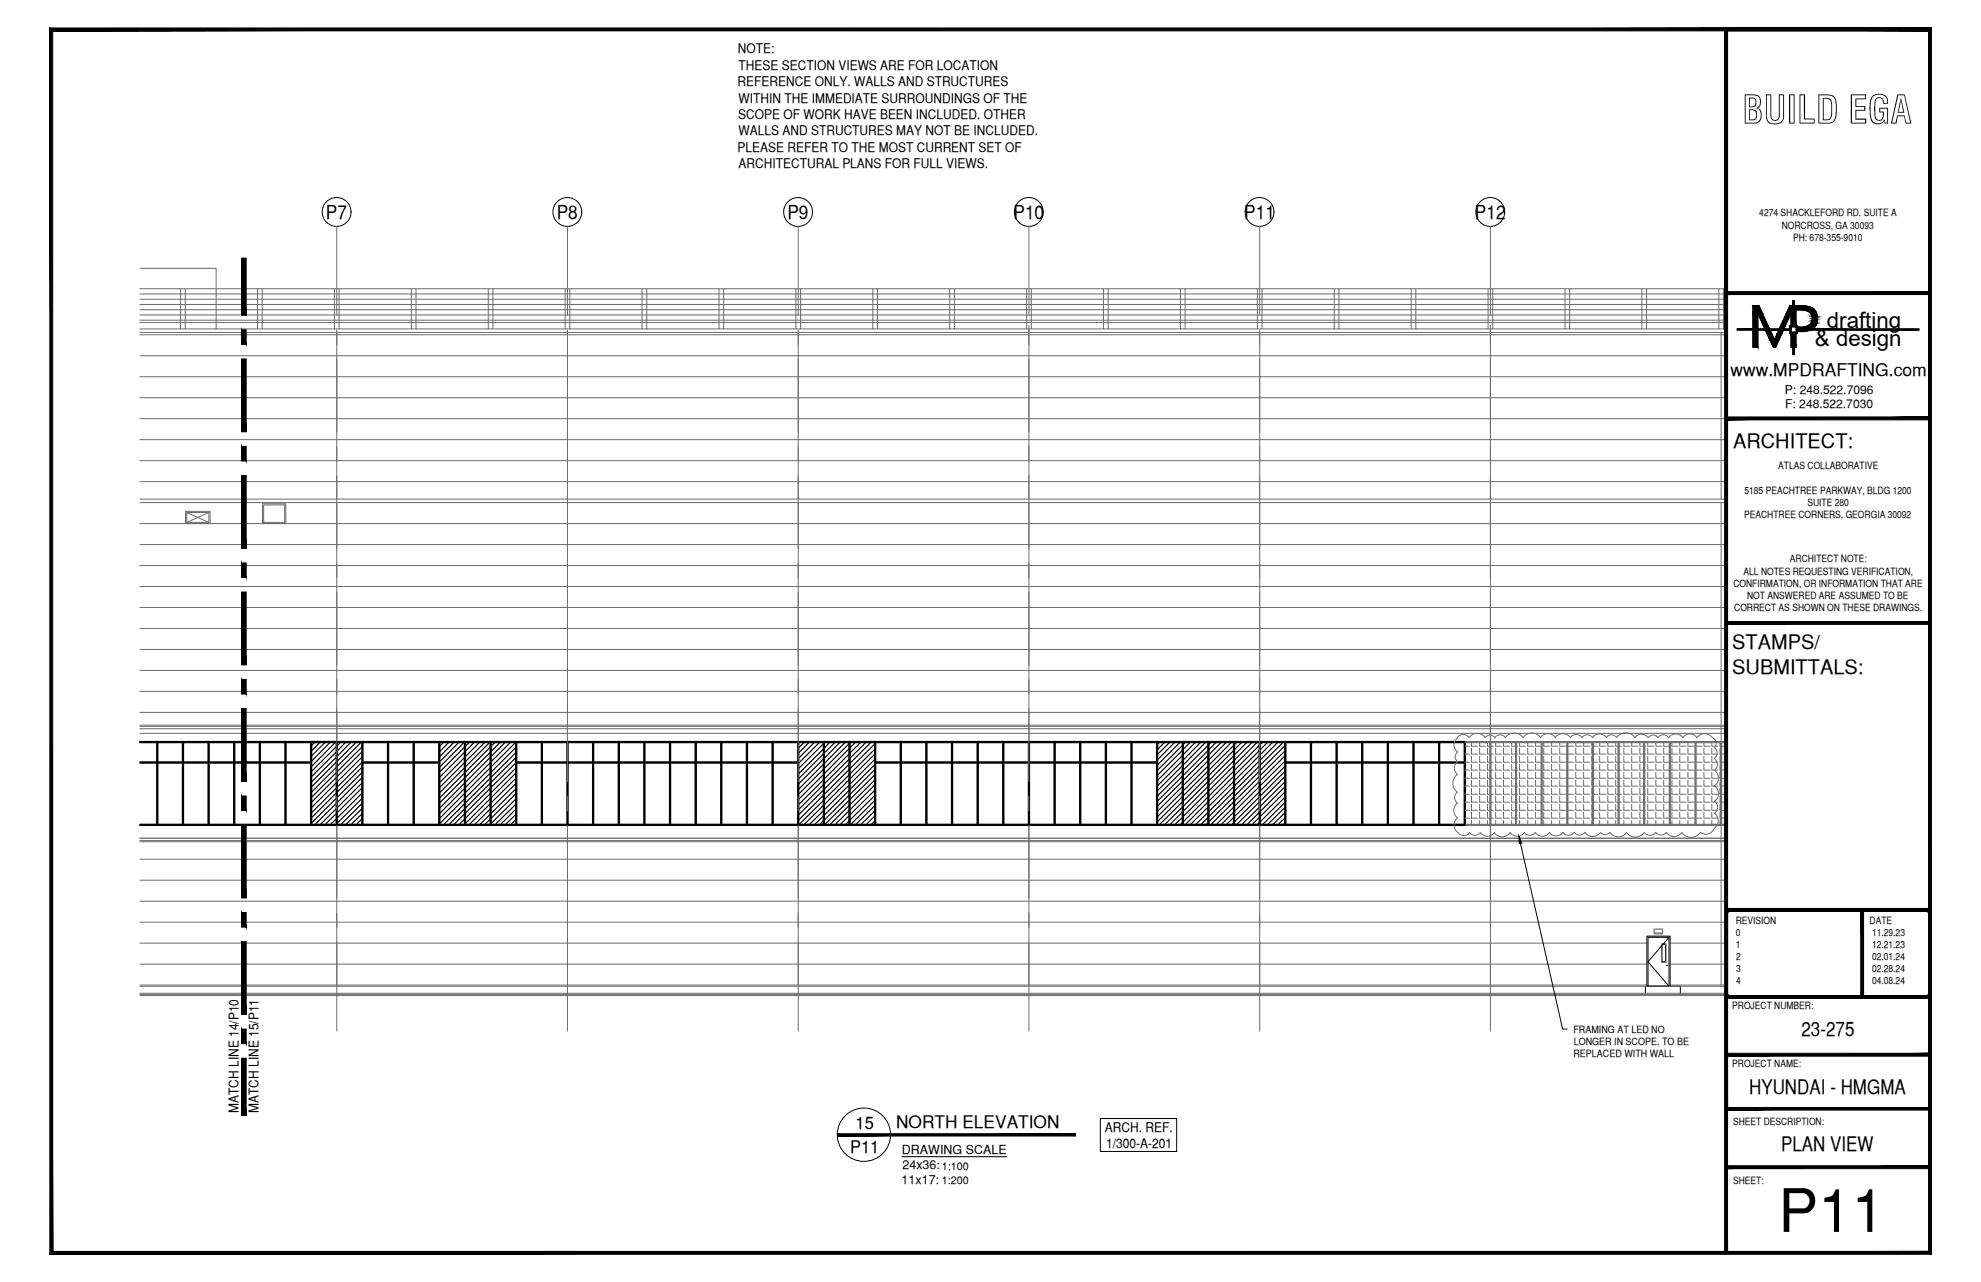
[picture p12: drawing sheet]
<svg xmlns="http://www.w3.org/2000/svg" width="432mm" height="279mm" viewBox="0 0 432 279" stroke-linecap="round" stroke-linejoin="round" font-family="sans-serif">
<defs><g id="words">
<text font-size="13.1" x="387.6" y="268.5">P11</text>
<text font-size="8.5" x="379.8" y="26.9">BUILD EGA</text>
<g font-size="4.9">
<text x="398.2" y="71.5">drafting</text>
<text x="395.6" y="75.5">&amp; design</text>
</g>
<g font-size="4.4">
<text x="377.8" y="97.5">ARCHITECT:</text>
<text x="377.6" y="141.5">STAMPS/</text>
<text x="377.6" y="146.9">SUBMITTALS:</text>
<text x="392.7" y="225.8">23-275</text>
<text x="381.3" y="238.5">HYUNDAI - HMGMA</text>
<text x="388.2" y="250.8">PLAN VIEW</text>
</g>
<g font-size="4.2">
<text x="71.1" y="47.8">P7</text>
<text x="121.3" y="47.8">P8</text>
<text x="171.6" y="47.8">P9</text>
<text x="220.9" y="47.8">P10</text>
<text x="271.2" y="47.8">P11</text>
<text x="321.5" y="47.8">P12</text>
</g>
<g font-size="3.8">
<text x="377.2" y="82">www.MPDRAFTING.com</text>
<text x="186.5" y="246">15</text>
<text x="195.3" y="245.7">NORTH ELEVATION</text>
<text x="185.3" y="251.2">P11</text>
</g>
<g font-size="2.9">
<text x="160.8" y="11.6">NOTE:</text>
<text x="161" y="15.2">THESE SECTION VIEWS ARE FOR LOCATION</text>
<text x="160.8" y="18.8">REFERENCE ONLY. WALLS AND STRUCTURES</text>
<text x="161" y="22.4">WITHIN THE IMMEDIATE SURROUNDINGS OF THE</text>
<text x="160.9" y="25.9">SCOPE OF WORK HAVE BEEN INCLUDED. OTHER</text>
<text x="161" y="29.5">WALLS AND STRUCTURES MAY NOT BE INCLUDED.</text>
<text x="160.8" y="33">PLEASE REFER TO THE MOST CURRENT SET OF</text>
<text x="161" y="36.6">ARCHITECTURAL PLANS FOR FULL VIEWS.</text>
<text x="52" y="242.6" transform="rotate(-90 52 242.6)">MATCH LINE 14/P10</text>
<text x="56.3" y="242.6" transform="rotate(-90 56.3 242.6)">MATCH LINE 15/P11</text>
<text x="240.9" y="246.6">ARCH. REF.</text>
<text x="241.1" y="250.1">1/300-A-201</text>
</g>
<g font-size="2.7">
<text x="196.6" y="251.5">DRAWING SCALE</text>
<text x="196.7" y="254.8">24x36:</text>
<text x="196.5" y="258.1">11x17:</text>
</g>
<g font-size="2.6">
<text x="389.1" y="85.8">P: 248.522.7096</text>
<text x="389.1" y="89">F: 248.522.7030</text>
</g>
<g font-size="2.4">
<text x="205.3" y="255">1:100</text>
<text x="205.3" y="258.1">1:200</text>
</g>
<g font-size="2.2">
<text x="383.5" y="47.1">4274 SHACKLEFORD RD. SUITE A</text>
<text x="388.4" y="49.8">NORCROSS, GA 30093</text>
<text x="390.8" y="52.5">PH: 678-355-9010</text>
<text x="380.2" y="107.6">5185 PEACHTREE PARKWAY, BLDG 1200</text>
<text x="387.6" y="102.3">ATLAS COLLABORATIVE</text>
<text x="380.2" y="113">PEACHTREE CORNERS, GEORGIA 30092</text>
<text x="394" y="110.3">SUITE 280</text>
<text x="380" y="125.2">ALL NOTES REQUESTING VERIFICATION,</text>
<text x="390.1" y="122.6">ARCHITECT NOTE:</text>
<text x="377.8" y="127.9">CONFIRMATION, OR INFORMATION THAT ARE</text>
<text x="380.8" y="130.6">NOT ANSWERED ARE ASSUMED TO BE</text>
<text x="378" y="133.2">CORRECT AS SHOWN ON THESE DRAWINGS.</text>
<text x="378.3" y="201.3">REVISION</text>
<text x="378.4" y="204">0</text>
<text x="407.5" y="201.3">DATE</text>
<text x="408" y="204">11.29.23</text>
<text x="378.3" y="206.6">1</text>
<text x="378.5" y="209.2">2</text>
<text x="408" y="206.6">12.21.23</text>
<text x="408" y="209.2">02.01.24</text>
<text x="378.5" y="211.9">3</text>
<text x="378.5" y="214.5">4</text>
<text x="408" y="211.9">02.28.24</text>
<text x="408" y="214.5">04.08.24</text>
<text x="377.6" y="219.9">PROJECT NUMBER:</text>
<text x="343" y="225">FRAMING AT LED NO</text>
<text x="343" y="227.7">LONGER IN SCOPE. TO BE</text>
<text x="343" y="230.4">REPLACED WITH WALL</text>
<text x="377.6" y="232.5">PROJECT NAME:</text>
<text x="377.8" y="245.2">SHEET DESCRIPTION:</text>
<text x="377.8" y="257.9">SHEET:</text>
</g>
</g></defs>
<!-- layer: LIGHT_2 -->
<g fill="none" stroke="#6c6c6c" stroke-width=".22">
<path d="M30.5 58.5h16.6v13.2M30.5 64.1h345.7M30.5 65.2h345.7M30.5 66.4h345.7M30.5 67.5h345.7M30.5 68.6h345.7M30.5 69.8h345.7M30.5 62.9h345.7M30.5 77.5h345.7M30.5 73h345.7M30.5 70.3h345.7M30.5 72.5h345.7"/>
<path d="M30.5 71.7h345.7M39.4 62.9v8.8M40.4 62.9v8.8M56.1 62.9v8.8M57.1 62.9v8.8M72.9 62.9v8.8M73.4 72.5v36.3M73.9 62.9v8.8M89.7 62.9v8.8M90.7 62.9v8.8M106.4 62.9v8.8M107.4 62.9v8.8"/>
<path d="M123.2 62.9v8.8M123.7 72.5v36.3M124.2 62.9v8.8M140 62.9v8.8M141 62.9v8.8M156.7 62.9v8.8M157.7 62.9v8.8M173.5 62.9v8.8M174 72.5v36.3M174.5 62.9v8.8M190.2 62.9v8.8M191.3 62.9v8.8"/>
<path d="M207 62.9v8.8M208 62.9v8.8M223.8 62.9v8.8M224.3 70.9v37.9M224.8 62.9v8.8M240.5 62.9v8.8M241.6 62.9v8.8M257.3 62.9v8.8M258.3 62.9v8.8M274.1 62.9v8.8M274.6 72.5v36.3M275.1 62.9v8.8"/>
<path d="M290.8 62.9v8.8M291.8 62.9v8.8M307.6 62.9v8.8M308.6 62.9v8.8M324.4 62.9v8.8M324.9 70.9v37.9M325.4 62.9v8.8M341.1 62.9v8.8M342.1 62.9v8.8M357.9 62.9v8.8M358.9 62.9v8.8M374.6 62.9v8.8"/>
<path d="M375.2 72.5v36.3M375.7 62.9v8.8M30.5 95.8h345.7M30.5 91.2h345.7M30.5 86.7h345.7M30.5 82.1h345.7M30.5 100.4h345.7M30.5 105h345.7M30.5 118.7h345.7M30.5 114.1h345.7M30.5 109.5h345.7M30.5 108.8h345.7"/>
<path d="M40.4 111.4h5.4v2.7h-5.4zM40.7 111.7h4.8v2.2h-4.8zM40.7 111.7l4.8 2.2M45.5 111.7l-4.8 2.2M57.2 109.8h5.1v4.3h-5.1zM57.5 110h4.5v3.9h-4.5zM73.4 109.5v105.4M123.7 109.5v105.2M174 109.5v105.2M224.3 109.5v105.2M274.6 109.5v105.2M324.9 109.5v105.2"/>
<path d="M375.2 109.5v105.2M30.5 137h345.7M30.5 132.4h345.7M30.5 127.8h345.7M30.5 123.3h345.7M30.5 159.8h345.7M30.5 155.3h345.7M30.5 150.7h345.7M30.5 146.1h345.7M30.5 141.5h345.7M30.5 158.8h345.7M30.5 158.3h345.7"/>
<path d="M30.5 158.1h345.7M319.3 162.6h1M319.3 164.3h1M319.3 166.1h1M319.3 167.8h1M319.3 169.6h1M319.3 171.3h1M319.3 173.1h1M319.3 174.8h1M319.3 176.6h1M319.3 178.3h1M319.4 179.9h56.8"/>
<path d="M319.4 161.6h56.8M319.4 179.6h56.8M319.4 161.9h56.8M319.4 179.8h56.8M319.4 161.7h56.8M320.7 161.7v.9h1.3M320.7 163.1v1.2h1.3M320.7 164.8v1.3h1.3M320.7 166.6v1.2h1.3M320.7 168.3v1.3h1.3M320.7 170.1v1.2h1.3M320.7 171.8v1.3h1.3"/>
<path d="M320.7 173.5v1.3h1.3M320.7 175.3v1.3h1.3M320.7 177v1.3h1.3M320.7 178.8v1M322.5 161.7v.9h1.3M322.5 163.1v1.2h1.3M322.5 164.8v1.3h1.3M322.5 166.6v1.2h1.3M322.5 168.3v1.3h1.3M322.5 170.1v1.2h1.3M322.5 171.8v1.3h1.3M322.5 173.5v1.3h1.3"/>
<path d="M322.5 175.3v1.3h1.3M322.5 177v1.3h1.3M322.5 178.8v1M324.2 161.7v.9h1.3M324.2 163.1v1.2h1.3M324.2 164.8v1.3h1.3M324.2 166.6v1.2h1.3M324.2 168.3v1.3h1.3M324.2 170.1v1.2h1.3M324.2 171.8v1.3h1.3M324.2 173.5v1.3h1.3M324.2 175.3v1.3h1.3"/>
<path d="M324.2 177v1.3h1.3M324.2 178.8v1M324.7 161.6v18.3M325 161.6v18.3M326 161.7v.9h1.3M326 163.1v1.2h1.3M326 164.8v1.3h1.3M326 166.6v1.2h1.3M326 168.3v1.3h1.3M326 170.1v1.2h1.3M326 171.8v1.3h1.3M326 173.5v1.3h1.3"/>
<path d="M326 175.3v1.3h1.3M326 177v1.3h1.3M326 178.8v1M327.7 161.7v.9h1.3M327.7 163.1v1.2h1.3M327.7 164.8v1.3h1.3M327.7 166.6v1.2h1.3M327.7 168.3v1.3h1.3M327.7 170.1v1.2h1.3M327.7 171.8v1.3h1.3M327.7 173.5v1.3h1.3M327.7 175.3v1.3h1.3"/>
<path d="M327.7 177v1.3h1.3M327.7 178.8v1M329.5 161.7v.9h1.3M329.5 163.1v1.2h1.3M329.5 164.8v1.3h1.3M329.5 166.6v1.2h1.3M329.5 168.3v1.3h1.3M329.5 170.1v1.2h1.3M329.5 171.8v1.3h1.3M329.5 173.5v1.3h1.3M329.5 175.3v1.3h1.3M329.5 177v1.3h1.3"/>
<path d="M329.5 178.8v1M330.3 161.6v18.3M330.5 161.6v18.3M330.6 161.6v18.3M331.2 161.7v.9h1.3M331.2 163.1v1.2h1.3M331.2 164.8v1.3h1.3M331.2 166.6v1.2h1.3M331.2 168.3v1.3h1.3M331.2 170.1v1.2h1.3M331.2 171.8v1.3h1.3M331.2 173.5v1.3h1.3"/>
<path d="M331.2 175.3v1.3h1.3M331.2 177v1.3h1.3M331.2 178.8v1M333 161.7v.9h1.3M333 163.1v1.2h1.3M333 164.8v1.3h1.3M333 166.6v1.2h1.3M333 168.3v1.3h1.3M333 170.1v1.2h1.3M333 171.8v1.3h1.3M333 173.5v1.3h1.3M333 175.3v1.3h1.3"/>
<path d="M333 177v1.3h1.3M333 178.8v1M334.7 161.7v.9h1.3M334.7 163.1v1.2h1.3M334.7 164.8v1.3h1.3M334.7 166.6v1.2h1.3M334.7 168.3v1.3h1.3M334.7 170.1v1.2h1.3M334.7 171.8v1.3h1.3M334.7 173.5v1.3h1.3M334.7 175.3v1.3h1.3M334.7 177v1.3h1.3"/>
<path d="M334.7 178.8v1M335.9 161.6v18.3M336 161.6v18.3M336.2 161.6v18.3M336.5 161.7v.9h1.3M336.5 163.1v1.2h1.3M336.5 164.8v1.3h1.3M336.5 166.6v1.2h1.3M336.5 168.3v1.3h1.3M336.5 170.1v1.2h1.3M336.5 171.8v1.3h1.3M336.5 173.5v1.3h1.3"/>
<path d="M336.5 175.3v1.3h1.3M336.5 177v1.3h1.3M336.5 178.8v1M338.2 161.7v.9h1.3M338.2 163.1v1.2h1.3M338.2 164.8v1.3h1.3M338.2 166.6v1.2h1.3M338.2 168.3v1.3h1.3M338.2 170.1v1.2h1.3M338.2 171.8v1.3h1.3M338.2 173.5v1.3h1.3M338.2 175.3v1.3h1.3"/>
<path d="M338.2 177v1.3h1.3M338.2 178.8v1M340 161.7v.9h1.2M340 163.1v1.2h1.2M340 164.8v1.3h1.2M340 166.6v1.2h1.2M340 168.3v1.3h1.2M340 170.1v1.2h1.2M340 171.8v1.3h1.2M340 173.5v1.3h1.2M340 175.3v1.3h1.2M340 177v1.3h1.2"/>
<path d="M340 178.8v1M341.5 161.6v18.3M341.6 179.6v-17.7h5.6v17.7M341.6 161.6v18.3M341.7 161.7v.9h1.3M341.7 163.1v1.2h1.3M341.7 164.8v1.3h1.3M341.7 166.6v1.2h1.3M341.7 168.3v1.3h1.3M341.7 170.1v1.2h1.3M341.7 171.8v1.3h1.3M341.7 173.5v1.3h1.3"/>
<path d="M341.7 175.3v1.3h1.3M341.7 177v1.3h1.3M341.7 178.8v1M341.8 161.6v18.3M343.5 161.7v.9h1.2M343.5 163.1v1.2h1.2M343.5 164.8v1.3h1.2M343.5 166.6v1.2h1.2M343.5 168.3v1.3h1.2M343.5 170.1v1.2h1.2M343.5 171.8v1.3h1.2M343.5 173.5v1.3h1.2"/>
<path d="M343.5 175.3v1.3h1.2M343.5 177v1.3h1.2M343.5 178.8v1M345.2 161.7v.9h1.3M345.2 163.1v1.2h1.3M345.2 164.8v1.3h1.3M345.2 166.6v1.2h1.3M345.2 168.3v1.3h1.3M345.2 170.1v1.2h1.3M345.2 171.8v1.3h1.3M345.2 173.5v1.3h1.3M345.2 175.3v1.3h1.3"/>
<path d="M345.2 177v1.3h1.3M345.2 178.8v1M347 161.7v.9h1.2M347 163.1v1.2h1.2M347 164.8v1.3h1.2M347 166.6v1.2h1.2M347 168.3v1.3h1.2M347 170.1v1.2h1.2M347 171.8v1.3h1.2M347 173.5v1.3h1.2M347 175.3v1.3h1.2M347 177v1.3h1.2"/>
<path d="M347 178.8v1M347.1 161.6v18.3M347.2 161.6v18.3M347.3 161.6v18.3M348.7 161.7v.9h1.2M348.7 163.1v1.2h1.2M348.7 164.8v1.3h1.2M348.7 166.6v1.2h1.2M348.7 168.3v1.3h1.2M348.7 170.1v1.2h1.2M348.7 171.8v1.3h1.2M348.7 173.5v1.3h1.2"/>
<path d="M348.7 175.3v1.3h1.2M348.7 177v1.3h1.2M348.7 178.8v1M350.5 161.7v.9h1.2M350.5 163.1v1.2h1.2M350.5 164.8v1.3h1.2M350.5 166.6v1.2h1.2M350.5 168.3v1.3h1.2M350.5 170.1v1.2h1.2M350.5 171.8v1.3h1.2M350.5 173.5v1.3h1.2M350.5 175.3v1.3h1.2"/>
<path d="M350.5 177v1.3h1.2M350.5 178.8v1M352.2 161.7v.9h1.2M352.2 163.1v1.2h1.2M352.2 164.8v1.3h1.2M352.2 166.6v1.2h1.2M352.2 168.3v1.3h1.2M352.2 170.1v1.2h1.2M352.2 171.8v1.3h1.2M352.2 173.5v1.3h1.2M352.2 175.3v1.3h1.2M352.2 177v1.3h1.2"/>
<path d="M352.2 178.8v1M352.7 161.6v18.3M352.8 161.6v18.3M352.9 161.6v18.3M353.9 161.7v.9h1.3M353.9 163.1v1.2h1.3M353.9 164.8v1.3h1.3M353.9 166.6v1.2h1.3M353.9 168.3v1.3h1.3M353.9 170.1v1.2h1.3M353.9 171.8v1.3h1.3M353.9 173.5v1.3h1.3"/>
<path d="M353.9 175.3v1.3h1.3M353.9 177v1.3h1.3M353.9 178.8v1M355.7 161.7v.9h1.2M355.7 163.1v1.2h1.2M355.7 164.8v1.3h1.2M355.7 166.6v1.2h1.2M355.7 168.3v1.3h1.2M355.7 170.1v1.2h1.2M355.7 171.8v1.3h1.2M355.7 173.5v1.3h1.2M355.7 175.3v1.3h1.2"/>
<path d="M355.7 177v1.3h1.2M355.7 178.8v1M357.4 161.7v.9h1.3M357.4 163.1v1.2h1.3M357.4 164.8v1.3h1.3M357.4 166.6v1.2h1.3M357.4 168.3v1.3h1.3M357.4 170.1v1.2h1.3M357.4 171.8v1.3h1.3M357.4 173.5v1.3h1.3M357.4 175.3v1.3h1.3M357.4 177v1.3h1.3"/>
<path d="M357.4 178.8v1M358.3 161.6v18.3M358.4 161.6v18.3v-18.3M358.5 161.6v18.3M359.2 161.7v.9h1.2M359.2 163.1v1.2h1.2M359.2 164.8v1.3h1.2M359.2 166.6v1.2h1.2M359.2 168.3v1.3h1.2M359.2 170.1v1.2h1.2M359.2 171.8v1.3h1.2M359.2 173.5v1.3h1.2"/>
<path d="M359.2 175.3v1.3h1.2M359.2 177v1.3h1.2M359.2 178.8v1M360.9 161.7v.9h1.3M360.9 163.1v1.2h1.3M360.9 164.8v1.3h1.3M360.9 166.6v1.2h1.3M360.9 168.3v1.3h1.3M360.9 170.1v1.2h1.3M360.9 171.8v1.3h1.3M360.9 173.5v1.3h1.3M360.9 175.3v1.3h1.3"/>
<path d="M360.9 177v1.3h1.3M360.9 178.8v1M362.6 161.7v.9h1.3M362.6 163.1v1.2h1.3M362.6 164.8v1.3h1.3M362.6 166.6v1.2h1.3M362.6 168.3v1.3h1.3M362.6 170.1v1.2h1.3M362.6 171.8v1.3h1.3M362.6 173.5v1.3h1.3M362.6 175.3v1.3h1.3M362.6 177v1.3h1.3"/>
<path d="M362.6 178.8v1M363.9 161.6v18.3M364 161.6v18.3M364.1 161.6v18.3M364.4 161.7v.9h1.3M364.4 163.1v1.2h1.3M364.4 164.8v1.3h1.3M364.4 166.6v1.2h1.3M364.4 168.3v1.3h1.3M364.4 170.1v1.2h1.3M364.4 171.8v1.3h1.3M364.4 173.5v1.3h1.3"/>
<path d="M364.4 175.3v1.3h1.3M364.4 177v1.3h1.3M364.4 178.8v1M366.1 161.7v.9h1.3M366.1 163.1v1.2h1.3M366.1 164.8v1.3h1.3M366.1 166.6v1.2h1.3M366.1 168.3v1.3h1.3M366.1 170.1v1.2h1.3M366.1 171.8v1.3h1.3M366.1 173.5v1.3h1.3M366.1 175.3v1.3h1.3"/>
<path d="M366.1 177v1.3h1.3M366.1 178.8v1M367.9 161.7v.9h1.3M367.9 163.1v1.2h1.3M367.9 164.8v1.3h1.3M367.9 166.6v1.2h1.3M367.9 168.3v1.3h1.3M367.9 170.1v1.2h1.3M367.9 171.8v1.3h1.3M367.9 173.5v1.3h1.3M367.9 175.3v1.3h1.3M367.9 177v1.3h1.3"/>
<path d="M367.9 178.8v1M369.4 161.6v18.3M369.6 161.6v18.3M369.6 161.7v.9h1.3M369.6 163.1v1.2h1.3M369.6 164.8v1.3h1.3M369.6 166.6v1.2h1.3M369.6 168.3v1.3h1.3M369.6 170.1v1.2h1.3M369.6 171.8v1.3h1.3M369.6 173.5v1.3h1.3M369.6 175.3v1.3h1.3"/>
<path d="M369.6 177v1.3h1.3M369.6 178.8v1M369.7 161.6v18.3M371.4 161.7v.9h1.3M371.4 163.1v1.2h1.3M371.4 164.8v1.3h1.3M371.4 166.6v1.2h1.3M371.4 168.3v1.3h1.3M371.4 170.1v1.2h1.3M371.4 171.8v1.3h1.3M371.4 173.5v1.3h1.3M371.4 175.3v1.3h1.3"/>
<path d="M371.4 177v1.3h1.3M371.4 178.8v1M373.1 161.7v.9h1.3M373.1 163.1v1.2h1.3M373.1 164.8v1.3h1.3M373.1 166.6v1.2h1.3M373.1 168.3v1.3h1.3M373.1 170.1v1.2h1.3M373.1 171.8v1.3h1.3M373.1 173.5v1.3h1.3M373.1 175.3v1.3h1.3M373.1 177v1.3h1.3"/>
<path d="M373.1 178.8v1M374.9 161.7v.9h1.3M374.9 163.1v1.2h1.3M374.9 164.8v1.3h1.3M374.9 166.6v1.2h1.3M374.9 168.3v1.3h1.3M374.9 170.1v1.2h1.3M374.9 171.8v1.3h1.3M374.9 173.5v1.3h1.3M374.9 175.3v1.3h1.3M374.9 177v1.3h1.3M374.9 178.8v1"/>
<path d="M375 161.6v18.3M375.3 161.6v18.3M30.5 182.7h345.7M30.5 196.4h345.7M30.5 191.8h345.7M30.5 187.3h345.7M30.5 183.2h345.7M30.5 183.5h345.7M30.5 210.1h345.7M30.5 205.5h345.7M30.5 201h345.7M30.5 214.7h345.7"/>
<path d="M30.5 214.9h345.7M30.5 216.7h345.7M30.5 217h345.7M30.5 216.5h345.7"/>
</g>
<!-- layer: DOOR -->
<path d="M359 214.9h5" fill="none" stroke="#fff" stroke-width=".22"/>
<path d="M359 204h5l-5 10.9zM364 204l-5 10.9h5z" fill="#fff" stroke="#fff" stroke-width=".22"/>
<path d="M359 204h5v10.9h-5z" fill="none" stroke="#000" stroke-width=".22"/>
<!-- layer: A-STR -->
<path d="M358.6 216.5v-1.6h7.7v1.6" fill="none" stroke="#000" stroke-width=".22"/>
<!-- layer: A-WIN -->
<path d="M359.2 204.3h4.6v10.6h-4.6zM363.2 210.4h.3" fill="none" stroke="#000" stroke-width=".22"/>
<!-- layer: A-ELEV-WIN-OPEN -->
<path d="M363.8 204.3l-4.6 5.3 4.6 5.3" fill="none" stroke="#000" stroke-width=".22"/>
<!-- layer: A_MEDI -->
<path d="M362.3 205.8h.7v3.8h-.7z" fill="none" stroke="#000" stroke-width=".22"/>
<!-- layer: A_XTHI -->
<path d="M362.1 205.7h1.1v4h-1.1z" fill="none" stroke="#6c6c6c" stroke-width=".22"/>
<!-- layer: A-ELEV-OUT4 -->
<path d="M360.6 203.5h1.8" fill="none" stroke="#fff" stroke-width=".22"/>
<g fill="#fff" stroke="#fff" stroke-width=".22">
<path d="M360.6 202.5l1.8 1v-1zM360.6 202.5l1.8 1h-1.8z"/>
<path d="M360.6 202.5l1.8 1v-1zM360.6 202.5l1.8 1h-1.8z"/>
</g>
<path d="M360.6 202.5h1.8v1h-1.8zM360.6 203.3h1.8" fill="none" stroke="#6c6c6c" stroke-width=".22"/>
<!-- layer: HEAVY_2 -->
<g fill="none" stroke="#000" stroke-width=".25">
<path d="M30.5 161.6h288.9v18.3h-288.9M30.5 166.2h37.3M30.5 166.3h37.3M30.5 166.1h37.3M30.5 161.9h288.9M30.5 179.6h288.9M30.5 161.7h288.9M30.5 179.8h288.9M34.2 161.6v18.3M34.3 161.6v18.3M34.4 161.6v18.3M39.8 161.6v18.3"/>
<path d="M39.9 161.6v18.3v-18.3M40 161.6v18.3M45.3 161.6v18.3M45.5 161.6v18.3M45.6 161.6v18.3M50.9 161.6v18.3M51.1 161.6v18.3M51.2 161.6v18.3M56.5 161.6v18.3M56.6 161.6v18.3M56.8 161.6v18.3M62.1 161.6v18.3"/>
<path d="M62.2 161.6v18.3M62.4 161.6v18.3M67.7 161.6v18.3M67.8 179.6v-18h5.6v18M67.8 167.1l5.5-5.5v18.3M67.8 172.7l11.1-11.1v18.3M67.8 161.6v18.3M67.9 161.6v18.3M68.8 161.6l-1 1M69.9 161.6l-2.1 2.2M71.1 161.6l-3.3 3.2M72.1 161.6l-4.3 4.4"/>
<path d="M73.4 161.6v18.3M73.5 161.6v18.3M74.4 161.6l-6.6 6.6M75.5 161.6l-7.7 7.8M76.6 161.6l-8.8 8.9M77.8 161.6l-10 10M79 162.7l-11.2 11.2M79 163.8l-11.2 11.1M79 164.9l-11.2 11.2M79 167.1l-11.2 11.2M79 168.3l-11.2 11.2M79 169.4l-10.5 10.5"/>
<path d="M79 170.6l-9.4 9.3M79 171.6l-8.3 8.3M79 172.8l-7.2 7.1M79 173.9l-6 6M79 175l-4.9 4.9M79 176.1l-3.8 3.8M79 177.3l-2.7 2.6M79 178.4l-1.5 1.5M79 179.5l-.5 .4M79 161.6v18.3M79 166.2h16.8M79 166.3h16.8"/>
<path d="M79.1 161.6v18.3M84.5 161.6v18.3M84.6 161.6v18.3M84.7 161.6v18.3M90 161.6v18.3M90.2 161.6v18.3M90.3 161.6v18.3M95.6 161.6v18.3M95.8 166.1h-16.8l-11.2 11.1M95.8 167.3l5.5-5.7v18.3M95.8 161.6v18.3M95.9 161.6v18.3"/>
<path d="M96.8 161.6l-1 1.2M98 161.6l-2.2 2.3M99.1 161.6l-3.3 3.4M100.2 161.6l-4.4 4.5M101.2 161.6v18.3M101.5 161.6v18.3M102.5 161.6l-6.7 6.7M103.6 161.6l-7.8 7.9M104.7 161.6l-8.9 9M105.9 161.6l-10.1 10.1M106.8 161.6v18.3M106.9 161.6v18.3v-18.3"/>
<path d="M106.9 161.6l-11.1 11.2M107.1 161.6v18.3M108.1 161.6l-12.3 12.4M109.2 161.6l-13.4 13.5M110.3 161.6l-14.5 14.6M111.4 161.6l-15.6 15.8M112.4 161.6v18.3M112.5 161.7l-16.7 16.7M112.5 162.8l-16.7 16.8M112.5 164l-16 15.9M112.5 165l-14.8 14.9M112.5 167.3l-12.6 12.6"/>
<path d="M112.5 168.4l-11.5 11.5M112.5 169.5l-10.4 10.4M112.5 170.7l-9.2 9.2M112.5 171.8l-8.1 8.1M112.5 172.9l-7 7M112.5 174.1l-5.9 5.8M112.5 175.2l-4.7 4.7M112.5 176.3l-3.6 3.6M112.5 177.4l-2.5 2.5M112.5 178.6l-1.4 1.3M112.5 179.6l-.2 .3M112.5 161.6v18.3"/>
<path d="M112.5 166.3h61.5M112.5 166.1h61.5M112.6 161.6v18.3M118 161.6v18.3M118.1 161.6v18.3M118.2 161.6v18.3M123.6 161.6v18.3M123.7 161.6v18.3M123.8 161.6v18.3M129.2 161.6v18.3M129.3 161.6v18.3M129.4 161.6v18.3"/>
<path d="M134.7 161.6v18.3M134.9 161.6v18.3M135 161.6v18.3M140.3 161.6v18.3M140.5 161.6v18.3M140.6 161.6v18.3M145.9 161.6v18.3M146 161.6v18.3M146.2 161.6v18.3M151.5 161.6v18.3M151.6 161.6v18.3M151.8 161.6v18.3"/>
<path d="M157.1 161.6v18.3M157.2 161.6v18.3M157.4 161.6v18.3M162.7 161.6v18.3M162.8 161.6v18.3M162.9 161.6v18.3M168.3 161.6v18.3M168.4 161.6v18.3v-18.3M168.5 161.6v18.3M173.9 161.6v18.3M174 166.2h-61.5l-13.8 13.7M174 161.6v18.3l16.8-16.7"/>
<path d="M174.1 161.6v18.3M174.3 161.6l-.3 .4M175.5 161.6l-1.5 1.5M176.5 161.6l-2.5 2.6M177.7 161.6l-3.7 3.8M178.8 161.6l-4.8 4.8M179.5 161.6v18.3M179.6 161.6v18.3l11.2-11.1M179.7 161.6v18.3M179.9 161.6l-5.9 6M181 161.6l-7 7.1M182.2 161.6l-8.2 8.2"/>
<path d="M183.3 161.6l-9.3 9.3M184.4 161.6l-10.4 10.5M185 161.6v18.3M185.2 161.6v18.3M185.3 161.6v18.3M185.5 161.6l-11.5 11.6M186.6 161.6l-12.6 12.7M187.8 161.6l-13.8 13.9M188.9 161.6l-14.9 14.9M190 161.6l-16 16.1M190.6 161.6v18.3M190.8 162.1l-16.8 16.7"/>
<path d="M190.8 164.3l-15.7 15.6M190.8 165.4l-14.6 14.5M190.8 166.6l-13.4 13.3M190.8 167.6l-12.3 12.3M190.8 169.9l-10.1 10M190.8 171l-8.9 8.9M190.8 172.1l-7.9 7.8M190.8 173.3l-6.7 6.6M190.8 174.4l-5.6 5.5M190.8 175.5l-4.5 4.4M190.8 176.7l-3.3 3.2M190.8 177.7l-2.2 2.2"/>
<path d="M190.8 178.9l-1.1 1M190.8 161.6v18.3M190.8 166.2h61.4M190.8 166.3h61.4M190.8 166.1h61.4M190.9 161.6v18.3M196.2 161.6v18.3M196.3 161.6v18.3M196.5 161.6v18.3M201.8 161.6v18.3M201.9 161.6v18.3M202.1 161.6v18.3"/>
<path d="M207.4 161.6v18.3M207.5 161.6v18.3M207.6 161.6v18.3M213 161.6v18.3M213.1 161.6v18.3M213.2 161.6v18.3M218.6 161.6v18.3M218.7 161.6v18.3M218.8 161.6v18.3M224.2 161.6v18.3M224.3 161.6v18.3M224.4 161.6v18.3"/>
<path d="M229.7 161.6v18.3M229.9 161.6v18.3v-18.3M230 161.6v18.3M235.3 161.6v18.3M235.5 161.6v18.3M235.6 161.6v18.3M240.9 161.6v18.3M241 161.6v18.3M241.2 161.6v18.3M246.5 161.6v18.3M246.6 161.6v18.3M246.8 161.6v18.3"/>
<path d="M252.1 161.6v18.3M252.2 161.6v18.3M252.3 161.6v18.3M252.9 161.6l-.7 .7M254 161.6l-1.8 1.8M255.1 161.6l-2.9 2.9M256.2 161.6l-4 4.1M257.4 161.6l-5.2 5.2M257.7 161.6v18.3M257.8 161.6v18.3M257.9 161.6v18.3M258.5 161.6l-6.3 6.4"/>
<path d="M259.6 161.6l-7.4 7.4M260.7 161.6l-8.5 8.6M261.9 161.6l-9.7 9.7M263 161.6l-10.8 10.8M263.3 161.6v18.3M263.4 161.6v18.3M263.5 161.6v18.3M264.1 161.6l-11.9 11.9M265.2 161.6l-13 13.1M266.4 161.6l-14.2 14.2M267.5 161.6l-15.3 15.3M268.6 161.6l-16.4 16.5"/>
<path d="M268.9 161.6v18.3M269 161.6v18.3M269.1 161.6v18.3M269.7 161.6l-17.5 17.5M270.8 161.6l-18.3 18.3M272 161.6l-18.3 18.3M273.1 161.6l-18.3 18.3M274.2 161.6l-18.3 18.3M274.4 161.6v18.3M274.6 161.6v18.3M274.7 161.6v18.3M275.3 161.6l-18.3 18.3"/>
<path d="M276.5 161.6l-18.3 18.3M277.6 161.6l-18.3 18.3M278.7 161.6l-18.3 18.3M279.8 161.6l-18.2 18.3M280 161.6v18.3M280.2 162.4l-17.6 17.5M280.2 163.6l-16.4 16.3M280.2 164.7l-15.3 15.2M280.2 165.8l-14.2 14.1M280.2 166.9l-13.1 13M280.2 168l-11.9 11.9M280.2 169.2l-10.8 10.7"/>
<path d="M280.2 170.3l-9.7 9.6M280.2 171.4l-8.5 8.5M280.2 172.5l-7.5 7.4M280.2 173.7l-6.3 6.2M280.2 174.8l-5.2 5.1M280.2 175.9l-4.1 4M280.2 177l-3 2.9M280.2 178.2l-1.8 1.7M280.2 179.3l-.7 .6M280.2 161.6v18.3M280.2 166.2h39.1M280.2 166.3h39.1"/>
<path d="M280.2 166.1h39.1M280.3 161.6v18.3M285.6 161.6v18.3M285.7 161.6v18.3M285.9 161.6v18.3M291.2 161.6v18.3M291.3 161.6v18.3v-18.3M291.5 161.6v18.3M296.8 161.6v18.3M296.9 161.6v18.3M297.1 161.6v18.3M302.4 161.6v18.3"/>
<path d="M302.5 161.6v18.3M302.6 161.6v18.3M308 161.6v18.3M308.1 161.6v18.3M308.2 161.6v18.3M313.6 161.6v18.3M313.7 161.6v18.3M313.8 161.6v18.3M319.2 161.6v18.3M319.3 161.6v18.3"/>
</g>
<!-- layer: GRID LINES -->
<g fill="none" stroke="#000" stroke-width=".22">
<circle cx="73.4" cy="46.2" r="3.1"/>
<circle cx="123.7" cy="46.2" r="3.1"/>
<circle cx="174" cy="46.2" r="3.1"/>
<circle cx="224.2" cy="46.2" r="3.1"/>
<circle cx="274.5" cy="46.2" r="3.1"/>
<circle cx="324.8" cy="46.2" r="3.1"/>
</g>
<g fill="none" stroke="#6c6c6c" stroke-width=".22">
<path d="M73.4 49.3v19.5M123.7 49.3v19.5M174 49.3v19.5M224.3 49.3v19.5M274.6 49.3v19.5M324.9 49.3v19.5M73.4 71.9v3.2M73.4 78.3v15.9M123.7 71.9v3.2M123.7 78.3v15.9M174 71.9v3.2M174 78.3v15.9"/>
<path d="M224.3 71.9v3.2M224.3 78.3v15.9M274.6 71.9v3.2M274.6 78.3v15.9M324.9 71.9v3.2M324.9 78.3v15.9M73.4 97.3v3.2M123.7 97.3v3.2M174 97.3v3.2M224.3 97.3v3.2M274.6 97.3v3.2M324.9 97.3v3.2"/>
<path d="M73.4 103.7v15.9M123.7 103.7v15.9M174 103.7v15.9M224.3 103.7v15.9M274.6 103.7v15.9M324.9 103.7v15.9M73.4 122.7v3.2M73.4 129.1v15.9M123.7 122.7v3.2M123.7 129.1v15.9M174 122.7v3.2M174 129.1v15.9"/>
<path d="M224.3 122.7v3.2M224.3 129.1v15.9M274.6 122.7v3.2M274.6 129.1v15.9M324.9 122.7v3.2M324.9 129.1v15.9M73.4 148.1v3.2M73.4 154.5v15.9M123.7 148.1v3.2M123.7 154.5v15.9M174 148.1v3.2M174 154.5v15.9"/>
<path d="M224.3 148.1v3.2M224.3 154.5v15.9M274.6 148.1v3.2M274.6 154.5v15.9M324.9 148.1v3.2M324.9 154.5v15.9M73.4 173.5v3.2M73.4 179.9v15.9M123.7 173.5v3.2M123.7 179.9v15.9M174 173.5v3.2M174 179.9v15.9"/>
<path d="M224.3 173.5v3.2M224.3 179.9v15.9M274.6 173.5v3.2M274.6 179.9v15.9M324.9 173.5v3.2M324.9 179.9v15.9M73.4 198.9v3.2M123.7 198.9v3.2M174 198.9v3.2M224.3 198.9v3.2M274.6 198.9v3.2M324.9 198.9v3.2"/>
<path d="M73.4 205.3v19.4M123.7 205.3v19.4M174 205.3v19.4M224.3 205.3v19.4M274.6 205.3v19.4M324.9 205.3v19.4"/>
</g>
<!-- layer: MEDIUM_2 -->
<g fill="#000" stroke="#000" stroke-width=".22">
<path d="M52.6 56.3l1.1 12.4v-12.4zM52.6 56.3l1.1 12.4h-1.1z"/>
<path d="M52.6 71.9l1.1 3.2v-3.2zM52.6 71.9l1.1 3.2h-1.1z"/>
<path d="M52.6 78.2l1.1 15.9v-15.9zM52.6 78.2l1.1 15.9h-1.1z"/>
<path d="M52.6 97.3l1.1 3.2v-3.2zM52.6 97.3l1.1 3.2h-1.1z"/>
<path d="M52.6 103.6l1.1 15.9v-15.9zM52.6 103.6l1.1 15.9h-1.1z"/>
<path d="M52.6 122.7l1.1 3.2v-3.2zM52.6 122.7l1.1 3.2h-1.1z"/>
<path d="M52.6 129l1.1 15.9v-15.9zM52.6 129l1.1 15.9h-1.1z"/>
<path d="M52.6 148.1l1.1 3.2v-3.2zM52.6 148.1l1.1 3.2h-1.1z"/>
<path d="M52.6 154.4l1.1 15.9v-15.9zM52.6 154.4l1.1 15.9h-1.1z"/>
<path d="M52.6 173.5l1.1 3.2v-3.2zM52.6 173.5l1.1 3.2h-1.1z"/>
<path d="M52.6 179.8l1.1 15.9v-15.9zM52.6 179.8l1.1 15.9h-1.1z"/>
<path d="M52.6 198.9l1.1 3.2v-3.2zM52.6 198.9l1.1 3.2h-1.1z"/>
<path d="M52.6 205.2l1.1 15.9v-15.9zM52.6 205.2l1.1 15.9h-1.1z"/>
<path d="M52.6 224.3l1.1 3.2v-3.2zM52.6 224.3l1.1 3.2h-1.1z"/>
<path d="M52.6 230.6l1.1 12.5v-12.5zM52.6 230.6l1.1 12.5h-1.1z"/>
</g>
<path d="M52.6 243.1h1.1M196.6 252.1h22.8" fill="none" stroke="#000" stroke-width=".22"/>
<!-- layer: SYMBOLS -->
<path d="M182.6 247.1v.5l51.8-.5zM182.6 247.6l51.8-.5v.5z" fill="#000" stroke="#000" stroke-width=".22"/>
<circle cx="188.3" cy="247.3" r="5.8" fill="none" stroke="#000" stroke-width=".22"/>
<!-- layer: NOTES -->
<path d="M331.4 183.8l9.2 40.5h1M239.8 243.8h16.7v7.2h-16.7z" fill="none" stroke="#000" stroke-width=".22"/>
<!-- layer: SURROUNDING CONDITIONS -->
<g fill="none" stroke="#6c6c6c" stroke-width=".22">
<path d="M317.7 160.7a1.56 1.56 0 0 1 2.5 0M317.7 172.7a1.43 1.43 0 0 0 0 2.3M317.7 168.8a2.38 2.38 0 0 0 0 3.9M317.7 175a1.94 1.94 0 0 0 0 3.2M317.7 178.2a1.94 1.94 0 0 0 .1 3.2M317.7 166a1.68 1.68 0 0 0 0 2.8M317.7 160.8a1.87 1.87 0 0 0 0 3.1 1.3 1.3 0 0 0 0 2.1M320.2 160.7a2.13 2.13 0 0 1 3.5 0M323.7 160.8a1.3 1.3 0 0 1 2.1 0M325.9 160.7a1.37 1.37 0 0 1 2.2 0M328.1 160.8a2.38 2.38 0 0 1 3.9 0M332 160.8a2.32 2.32 0 0 1 3.8 0"/>
<path d="M335.8 160.7a1.94 1.94 0 0 1 3.2 0M339 160.8a2.06 2.06 0 0 1 3.3 0M342.3 160.7a1.52 1.52 0 0 1 2.5 .1 1.43 1.43 0 0 1 2.4 0M347.1 160.8a1.87 1.87 0 0 1 3.1 0M350.1 160.7a1.35 1.35 0 0 1 2.3 0 2.43 2.43 0 0 1 4 .1 1.75 1.75 0 0 1 2.8 0M366.8 160.8a1.87 1.87 0 0 1 3.1 0M366.8 160.8a1.87 1.87 0 0 0-3.1 0 1.45 1.45 0 0 0-2.3 0 1.29 1.29 0 0 0-2.1 0M369.9 160.7a2.02 2.02 0 0 1 3.3 .1 1.37 1.37 0 0 1 .5 2.1M373.7 162.9a1.43 1.43 0 0 1 0 2.4M373.7 165.3a1.56 1.56 0 0 1 0 2.6M373.7 177.2a1.97 1.97 0 0 1 0 3.3 1.94 1.94 0 0 1-3.1 .9M373.7 174.6a1.62 1.62 0 0 1 0 2.7"/>
<path d="M373.7 167.9a2.05 2.05 0 0 1 0 3.4 2.06 2.06 0 0 1 0 3.3M325.7 181.5a2.13 2.13 0 0 0 3.5 0M325.7 181.4a1.9 1.9 0 0 1-3.1 0 1.4 1.4 0 0 1-2.3 .1 1.56 1.56 0 0 1-2.5 0M329.2 181.4a1.94 1.94 0 0 0 3.1 0M332.3 181.4a1.43 1.43 0 0 0 2.3 0 1.9 1.9 0 0 0 3.1 0M337.7 181.4a1.81 1.81 0 0 0 3 0 1.51 1.51 0 0 0 2.4 0 1.47 1.47 0 0 0 2.4 0 2.03 2.03 0 0 0 3.4 0M348.9 181.4a1.24 1.24 0 0 0 2 0M351 181.4a2.19 2.19 0 0 0 3.6 0 2.3 2.3 0 0 0 3.8 0M358.4 181.4a1.56 1.56 0 0 0 2.5 0 1.37 1.37 0 0 0 2.3 0M363.2 181.4a2.06 2.06 0 0 0 3.4 0M366.6 181.5a2.44 2.44 0 0 0 4 0"/>
</g>
<!-- layer: NOTES -->
<path d="M331.1 182.2l.6 1.6h-.5z" fill="#000" stroke="#000" stroke-width=".22"/>
<!-- layer: TITLE BLOCK -->
<g fill="#000" stroke="#000" stroke-width=".22">
<path d="M393.1 71.3h2.4zM394.3 68h1.6z"/>
<path d="M376.3 6.5v.2h44.1zM376.3 6.5h44.3l-.2 .2z"/>
<path d="M375.9 6.4l.7 266.6v-266.6zM375.9 6.4l.7 266.6h-.7z"/>
<path d="M420.6 6.5l-.2 .2 .2 234.9zM420.4 6.7l.2 234.9h-.2z"/>
<path d="M421 6.1l-.6 .6 .6 266.7zM420.4 6.7l.6 266.7-.6-.7zM10.9 273.4h410.1l-.6-.7zM10.9 273.4l.6-.7h408.9zM10.9 6.1v267.3l.6-.7zM10.9 6.1l.6 .6v266zM10.9 6.1l.6 .6 409.5-.6zM11.5 6.7l409.5-.6-.6 .6z"/>
<path d="M382.1 68.3h1.1zM382.1 68.3h1.1z"/>
<path d="M382.1 68.3l1.1 3.3v-3.3zM382.1 68.3l1.1 3.3h-1.1z"/>
<path d="M382.1 72.1l1.1 3.6v-3.6zM382.1 72.1l1.1 3.6h-1.1z"/>
<path d="M382.1 66.6l2.1 1.7-.8-1.7zM382.1 66.6l2.1 1.7h-2.1z"/>
<path d="M383.2 68.3h1zM383.2 68.3h1z"/>
<path d="M383.2 68.3l2.4 3.3-1.4-3.3zM383.2 68.3l2.4 3.3h-1z"/>
<path d="M384.9 72.1l1.3 .7-.3-.7zM384.9 72.1l1.3 .7h-1z"/>
<path d="M385.2 72.8l1.6 1.2-.6-1.2zM385.2 72.8l1.6 1.2h-1z"/>
<path d="M385.8 74l1.2 1.7 .8-1.7zM385.8 74l1.2 1.7h-.5z"/>
<path d="M387.3 72.8l.5 1.2 .6-1.2zM387.3 72.8l.5 1.2h-1z"/>
<path d="M387.7 72.1l.7 .7 .3-.7zM387.7 72.1l.7 .7h-1.1z"/>
<path d="M389.4 68.3l-.5 3.3 1.5-3.3zM389.4 68.3l-.5 3.3h-1z"/>
<path d="M390.1 71.2l.3 .5v-.5zM390.1 71.2l.3 .5h-.3z"/>
<path d="M378.7 71.7l11.7 .2v-.2zM378.7 71.7l11.7 .2h-11.7z"/>
<path d="M390.1 71.9l.3 .5v-.5zM390.1 71.9l.3 .5h-.3z"/>
<path d="M390.1 66.6l.6 1.7v-1.7zM390.1 66.6l.6 1.7h-1.3z"/>
<path d="M390.4 68.3l.3 2.6v-2.6zM390.4 68.3l.3 2.6h-.3z"/>
<path d="M390.4 72.8l.3 2.9v-2.9zM390.4 72.8l.3 2.9h-.3z"/>
<path d="M390.8 65.5l.3 5.5v-5.5zM390.8 65.5l.3 5.5h-.3z"/>
<path d="M390.8 72.6l.3 4.7v-4.7zM390.8 72.6l.3 4.7h-.3z"/>
<path d="M391.2 67.6l.3 3.3v-3.3zM391.2 67.6l.3 3.3h-.3z"/>
<path d="M391.2 72.8l.3 2.9v-2.9zM391.2 72.8l.3 2.9h-.3z"/>
<path d="M390.1 71l1.7 .2v-.2zM390.1 71l1.7 .2h-1.7z"/>
<path d="M391.5 71.2l.3 .5v-.5zM391.5 71.2l.3 .5h-.3z"/>
<path d="M391.5 71.9l.3 .5v-.5zM391.5 71.9l.3 .5h-.3z"/>
<path d="M390.1 72.4l1.7 .2v-.2zM390.1 72.4l1.7 .2h-1.7z"/>
<path d="M391.2 66.6l2.4 .1zM391.2 66.6l2.4 .1z"/>
<path d="M391.2 66.7l3.1 .2-.7-.2zM391.2 66.7l3.1 .2h-3.1z"/>
<path d="M391.9 72.2h1.7zM391.9 72.2l1.2 .1z"/>
<path d="M391.9 72.1l1.7 .1 .6-.1zM391.9 72.1l1.7 .1h-1.7z"/>
<path d="M391.2 66.9l3.8 .2-.7-.2zM391.2 66.9l3.8 .2h-3.8z"/>
<path d="M391.2 67.1l4.2 .3-.4-.3zM391.2 67.1l4.2 .3h-4.2z"/>
<path d="M391.2 67.4l4.3 .2-.1-.2zM391.2 67.4l4.3 .2h-4.3z"/>
<path d="M392.9 67.6h2.6zM392.9 67.6h2.6z"/>
<path d="M393.3 67.6l2.3 .1-.1-.1zM393.3 67.6l2.3 .1zM393.6 67.7h2zM393.6 67.7h2z"/>
<path d="M393.4 71.2l2.1 .1zM393.1 71.3h2.4zM393.1 71.3h2.4z"/>
<path d="M391.9 71.3l3.3 .3 .3-.3zM391.9 71.3l3.3 .3h-3.3z"/>
<path d="M393.6 67.7l2.1 .1-.1-.1zM393.6 67.7l2.1 .1z"/>
<path d="M393.8 71.2h1.8zM393.4 71.2h2.1z"/>
<path d="M394 67.8l1.9 .2-.2-.2zM394 67.8l1.9 .2h-1.6zM394.3 68h1.6z"/>
<path d="M394.1 71.1l1.5 .1 .1-.1zM393.8 71.2l.3-.1 1.5 .1z"/>
<path d="M394.2 70.9l1.5 .2 .1-.2zM394.2 70.9l1.5 .2h-1.6z"/>
<path d="M394.4 68l1.5 .2v-.2zM394.4 68l1.5 .2h-1.3z"/>
<path d="M394.4 70.9h1.5zM394.2 70.9h1.6z"/>
<path d="M394.6 68.2l1.4 .1-.1-.1zM394.6 68.2l1.4 .1h-1.3z"/>
<path d="M394.6 70.7l1.3 .2v-.2zM394.6 70.7l1.3 .2h-1.5z"/>
<path d="M394.7 68.3l1.3 .2v-.2zM394.7 68.3l1.3 .2h-1.2z"/>
<path d="M394.8 68.5l1.2 .2v-.2zM394.8 68.5l1.2 .2h-1.1zM394.9 68.7h1.1zM394.9 68.7h1.1z"/>
<path d="M394.8 70.4l1.2 .1v-.1zM394.8 70.4l1.2 .1h-1.3z"/>
<path d="M394.7 70.5l1.2 .2 .1-.2zM394.7 70.5l1.2 .2h-1.3z"/>
<path d="M394.9 68.7l1.2 .3-.1-.3zM394.9 68.7l1.2 .3h-1.1z"/>
<path d="M394.9 70.2l1.1 .2v-.2zM394.9 70.2l1.1 .2h-1.2z"/>
<path d="M395 69l1.1 .2v-.2zM395 69l1.1 .2h-1.1z"/>
<path d="M395 69.2l1.1 .2v-.2zM395 69.2l1.1 .2h-1.1z"/>
<path d="M395 69.4l1.1 .3v-.3zM395 69.4l1.1 .3h-1.1z"/>
<path d="M395 69.7l1.1 .1v-.1zM395 69.7l1.1 .1h-1.1z"/>
<path d="M395 69.8l1 .4 .1-.4zM395 69.8l1 .4h-1.1zM394.9 70.2h1.1zM394.9 70.2h1.1z"/>
<path d="M391.5 71.7l26.8 .2v-.2zM391.5 71.7l26.8 .2h-26.8z"/>
<path d="M376.3 64.2h44.3v-.6zM376.3 63.6h44.3l-44.3 .6z"/>
<path d="M376.3 91.5h44.3v-.6zM376.3 90.9h44.3l-44.3 .6z"/>
<path d="M376.3 136.1h44.3v-.7zM376.3 135.4h44.3l-44.3 .7z"/>
<path d="M405.6 198.3l.6 19v-19zM405.6 198.3l.6 19h-.6z"/>
<path d="M420.4 198.6v18.4l.2-18.6zM420.6 198.4v18.8l-.2-.2z"/>
<path d="M420.4 198.6v18.4l.2-18.6zM420.6 198.4v18.8l-.2-.2z"/>
<path d="M420.6 198l-.2 .6 .2-.2zM376.3 198h44.3l-.2 .6zM376.3 198l.3 .6h43.8zM376.3 198l.3 .6-.3-.2z"/>
<path d="M420.6 198l-.2 .6 .2-.2zM376.3 198h44.3l-.2 .6zM376.3 198l.3 .6h43.8zM376.3 198l.3 .6-.3-.2z"/>
<path d="M376.6 217l-.3 .2v.4zM376.6 217l44 .6h-44.3zM376.6 217l44 .6-.2-.6zM420.4 217l.2 .2v.4z"/>
<path d="M376.6 217l-.3 .2v.4zM376.6 217l44 .6h-44.3zM376.6 217l44 .6-.2-.6zM420.4 217l.2 .2v.4z"/>
<path d="M376.6 198.6l-.3 18.6 .3-.2zM376.3 198.4l.3 .2-.3 18.6z"/>
<path d="M376.6 198.6l-.3 18.6 .3-.2zM376.3 198.4l.3 .2-.3 18.6z"/>
<path d="M376.3 217.4h44.3v-.3zM376.3 217.1h44.3l-44.3 .3z"/>
<path d="M376.3 230.2h44.3v-.6zM376.3 229.6h44.3l-44.3 .6z"/>
<path d="M376.2 254.1v.6l44.5-.6zM376.2 254.7l44.5-.6v.6z"/>
<path d="M376.2 241.4v.5l44.5-.5zM376.2 241.9l44.5-.5v.5z"/>
<path d="M376.3 6.5v235.1h.3zM376.3 6.5h.3v235.1z"/>
</g>
<g fill="none" stroke="#000" stroke-width=".22">
<path d="M378.7 71.7h11.4v-.7h.7v-5.5h.3v5.5h.7v.7h26.5v.2h-26.5v.7h-.7v4.7h-.3v-4.7h-.7v-.7h-11.4zM382.1 72.1h1.1v3.6h-1.1zM382.1 66.6h1.3l2.2 5h-1l-1.4-3.3v3.3h-1.1zM384.9 72.1h1l.9 1.9 .9-1.9h1l-1.7 3.6h-.5zM390.1 66.6h.6v4.3h-.3v-2.6l-1.5 3.3h-1zM390.4 71.2h1.1v1.2h-1.1zM390.4 72.8h.3v2.9h-.3zM391.2 72.8h.3v2.9h-.3zM392.8 67.6l.8 .1 .7 .3M392.9 66.6l1.3 .2 .8 .3M392.9 66.6h-1.7v4.3h.3v-3.3h1.4M393.1 71.3h-1.2v.3h3.3"/>
<path d="M394.2 72.1h-2.3v.2h1.2M394.2 72l-1.1 .2M394.3 70.8l-1.3 .4M394.3 68l.6 .7 .1 .7M395 67.1l.6 .5 .4 1.1M395 69.4l-.1 .7-.6 .7M396 70.1l-.3 .8-.5 .7M396.1 68.7v.7M396.1 69.4v.7"/>
</g>
<use href="#words"/>
</svg>
